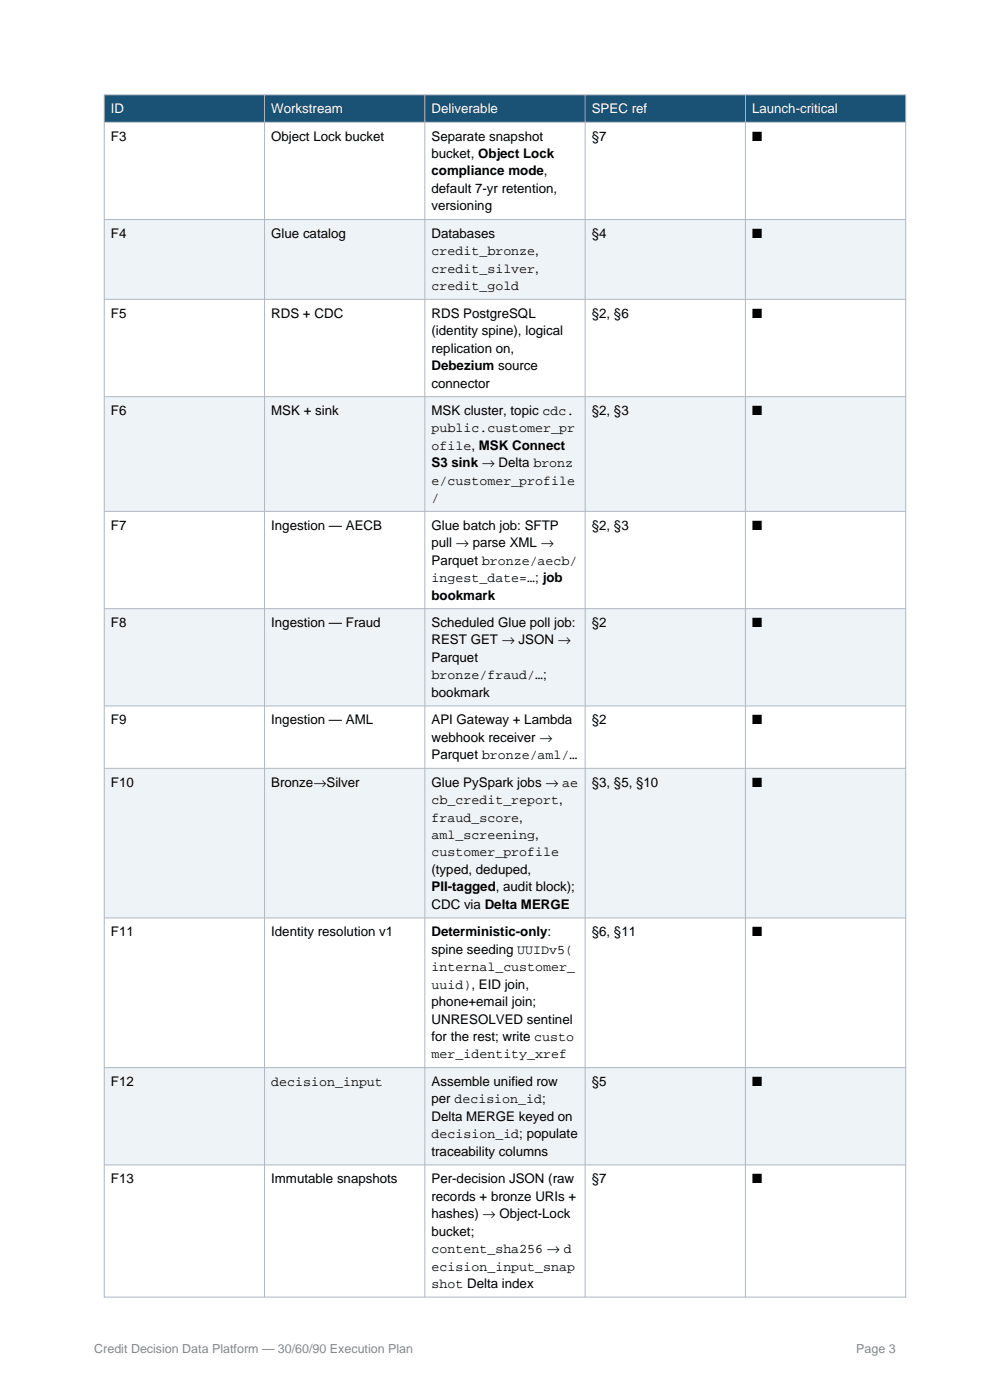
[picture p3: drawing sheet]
<svg xmlns="http://www.w3.org/2000/svg" width="210mm" height="297mm" viewBox="0 0 210 297" stroke-linecap="round" stroke-linejoin="round" font-family="sans-serif">
<defs><g id="words">
<g font-size="2.8" fill="#fff">
<text x="23.5" y="24">ID</text>
<text x="57.5" y="24">Workstream</text>
<text x="91.5" y="24">Deliverable</text>
<text x="125.5" y="24">SPEC ref</text>
<text x="159.5" y="24">Launch-critical</text>
</g>
<g font-size="2.8">
<text x="23.5" y="29.8">F3</text>
<text x="57.5" y="29.8">Object Lock bucket</text>
<text x="91.5" y="29.8">Separate snapshot</text>
<text x="125.5" y="29.8">§7</text>
<text x="159.5" y="29.8">■</text>
<text x="91.5" y="33.5">bucket, Object Lock</text>
<text x="91.5" y="37.2">compliance mode,</text>
<text x="91.5" y="40.9">default 7-yr retention,</text>
<text x="91.5" y="44.6">versioning</text>
<text x="23.5" y="50.5">F4</text>
<text x="57.5" y="50.5">Glue catalog</text>
<text x="91.5" y="50.5">Databases</text>
<text x="125.5" y="50.5">§4</text>
<text x="159.5" y="50.5">■</text>
<text x="91.5" y="54.2">credit_bronze,</text>
<text x="91.5" y="57.9">credit_silver,</text>
<text x="91.5" y="61.6">credit_gold</text>
<text x="23.5" y="67.4">F5</text>
<text x="57.5" y="67.4">RDS + CDC</text>
<text x="91.5" y="67.4">RDS PostgreSQL</text>
<text x="91.5" y="71.1">(identity spine), logical</text>
<text x="125.5" y="67.4">§2, §6</text>
<text x="159.5" y="67.4">■</text>
<text x="91.5" y="74.8">replication on,</text>
<text x="91.5" y="78.5">Debezium source</text>
<text x="91.5" y="82.2">connector</text>
<text x="23.5" y="88">F6</text>
<text x="57.5" y="88">MSK + sink</text>
<text x="91.5" y="88">MSK cluster, topic cdc.</text>
<text x="125.5" y="88">§2, §3</text>
<text x="159.5" y="88">■</text>
<text x="91.5" y="91.7">public.customer_pr</text>
<text x="91.5" y="95.4">ofile, MSK Connect</text>
<text x="91.5" y="99.1">S3 sink → Delta bronz</text>
<text x="91.5" y="102.8">e/customer_profile</text>
<text x="91.5" y="106.5">/</text>
<text x="23.5" y="112.4">F7</text>
<text x="57.5" y="112.4">Ingestion — AECB</text>
<text x="91.5" y="112.4">Glue batch job: SFTP</text>
<text x="125.5" y="112.4">§2, §3</text>
<text x="159.5" y="112.4">■</text>
<text x="91.5" y="116.1">pull → parse XML →</text>
<text x="91.5" y="119.8">Parquet bronze/aecb/</text>
<text x="91.5" y="123.5">ingest_date=…; job</text>
<text x="91.5" y="127.2">bookmark</text>
<text x="23.5" y="133">F8</text>
<text x="57.5" y="133">Ingestion — Fraud</text>
<text x="91.5" y="133">Scheduled Glue poll job:</text>
<text x="91.5" y="136.7">REST GET → JSON →</text>
<text x="125.5" y="133">§2</text>
<text x="159.5" y="133">■</text>
<text x="91.5" y="140.4">Parquet</text>
<text x="91.5" y="144.1">bronze/fraud/…;</text>
<text x="91.5" y="147.8">bookmark</text>
<text x="23.5" y="153.6">F9</text>
<text x="57.5" y="153.6">Ingestion — AML</text>
<text x="91.5" y="153.6">API Gateway + Lambda</text>
<text x="125.5" y="153.6">§2</text>
<text x="159.5" y="153.6">■</text>
<text x="91.5" y="157.3">webhook receiver →</text>
<text x="91.5" y="161.1">Parquet bronze/aml/…</text>
<text x="23.5" y="166.9">F10</text>
<text x="57.5" y="166.9">Bronze→Silver</text>
<text x="91.5" y="166.9">Glue PySpark jobs → ae</text>
<text x="125.5" y="166.9">§3, §5, §10</text>
<text x="159.5" y="166.9">■</text>
<text x="91.5" y="170.6">cb_credit_report,</text>
<text x="91.5" y="174.3">fraud_score,</text>
<text x="91.5" y="178">aml_screening,</text>
<text x="91.5" y="181.7">customer_profile</text>
<text x="91.5" y="185.4">(typed, deduped,</text>
<text x="91.5" y="189.1">PII-tagged, audit block);</text>
<text x="91.5" y="192.8">CDC via Delta MERGE</text>
<text x="23.5" y="198.6">F11</text>
<text x="57.5" y="198.6">Identity resolution v1</text>
<text x="91.5" y="198.6">Deterministic-only:</text>
<text x="91.5" y="202.3">spine seeding UUIDv5(</text>
<text x="125.5" y="198.6">§6, §11</text>
<text x="159.5" y="198.6">■</text>
<text x="91.5" y="206">internal_customer_</text>
<text x="91.5" y="209.7">uuid), EID join,</text>
<text x="91.5" y="213.4">phone+email join;</text>
<text x="91.5" y="217.1">UNRESOLVED sentinel</text>
<text x="91.5" y="220.8">for the rest; write custo</text>
<text x="91.5" y="224.6">mer_identity_xref</text>
<text x="23.5" y="230.4">F12</text>
<text x="57.5" y="230.4">decision_input</text>
<text x="91.5" y="230.4">Assemble unified row</text>
<text x="125.5" y="230.4">§5</text>
<text x="159.5" y="230.4">■</text>
<text x="91.5" y="234.1">per decision_id;</text>
<text x="91.5" y="237.8">Delta MERGE keyed on</text>
<text x="91.5" y="241.5">decision_id; populate</text>
<text x="91.5" y="245.2">traceability columns</text>
<text x="23.5" y="251">F13</text>
<text x="57.5" y="251">Immutable snapshots</text>
<text x="91.5" y="251">Per-decision JSON (raw</text>
<text x="125.5" y="251">§7</text>
<text x="159.5" y="251">■</text>
<text x="91.5" y="254.7">records + bronze URIs +</text>
<text x="91.5" y="258.4">hashes) → Object-Lock</text>
<text x="91.5" y="262.1">bucket;</text>
<text x="91.5" y="265.8">content_sha256 → d</text>
<text x="91.5" y="269.5">ecision_input_snap</text>
<text x="91.5" y="273.2">shot Delta index</text>
</g>
<g font-size="2.6" fill="#888">
<text x="20" y="287">Credit Decision Data Platform — 30/60/90 Execution Plan</text>
<text x="181.6" y="287">Page 3</text>
</g>
</g></defs>
<path d="M22.1 20.1h170v5.8h-170z" fill-rule="evenodd" fill="#1a5276"/>
<path d="M22.1 25.9h170v20.7h-170z" fill-rule="evenodd" fill="#fff"/>
<path d="M22.1 46.6h170v16.9h-170z" fill-rule="evenodd" fill="#eef3f8"/>
<path d="M22.1 63.5h170v20.6h-170z" fill-rule="evenodd" fill="#fff"/>
<path d="M22.1 84.1h170v24.4h-170z" fill-rule="evenodd" fill="#eef3f8"/>
<path d="M22.1 108.5h170v20.6h-170z" fill-rule="evenodd" fill="#fff"/>
<path d="M22.1 129.1h170v20.7h-170z" fill-rule="evenodd" fill="#eef3f8"/>
<path d="M22.1 149.8h170v13.2h-170z" fill-rule="evenodd" fill="#fff"/>
<path d="M22.1 163h170v31.7h-170z" fill-rule="evenodd" fill="#eef3f8"/>
<path d="M22.1 194.7h170v31.8h-170z" fill-rule="evenodd" fill="#fff"/>
<path d="M22.1 226.5h170v20.6h-170z" fill-rule="evenodd" fill="#eef3f8"/>
<path d="M22.1 247.1h170v28.1h-170z" fill-rule="evenodd" fill="#fff"/>
<g fill="none" stroke="#b0b8c1" stroke-width=".21">
<path d="M22.1 20.1h170v255.1h-170zM22.1 25.9h170M56.1 20.1v255.1M90.1 20.1v255.1M124.1 20.1v255.1M158.1 20.1v255.1M22.1 46.6h170M22.1 63.5h170M22.1 84.1h170M22.1 108.5h170M22.1 129.1h170M22.1 149.8h170"/>
<path d="M22.1 163h170M22.1 194.7h170M22.1 226.5h170M22.1 247.1h170"/>
</g>
<use href="#words"/>
</svg>
